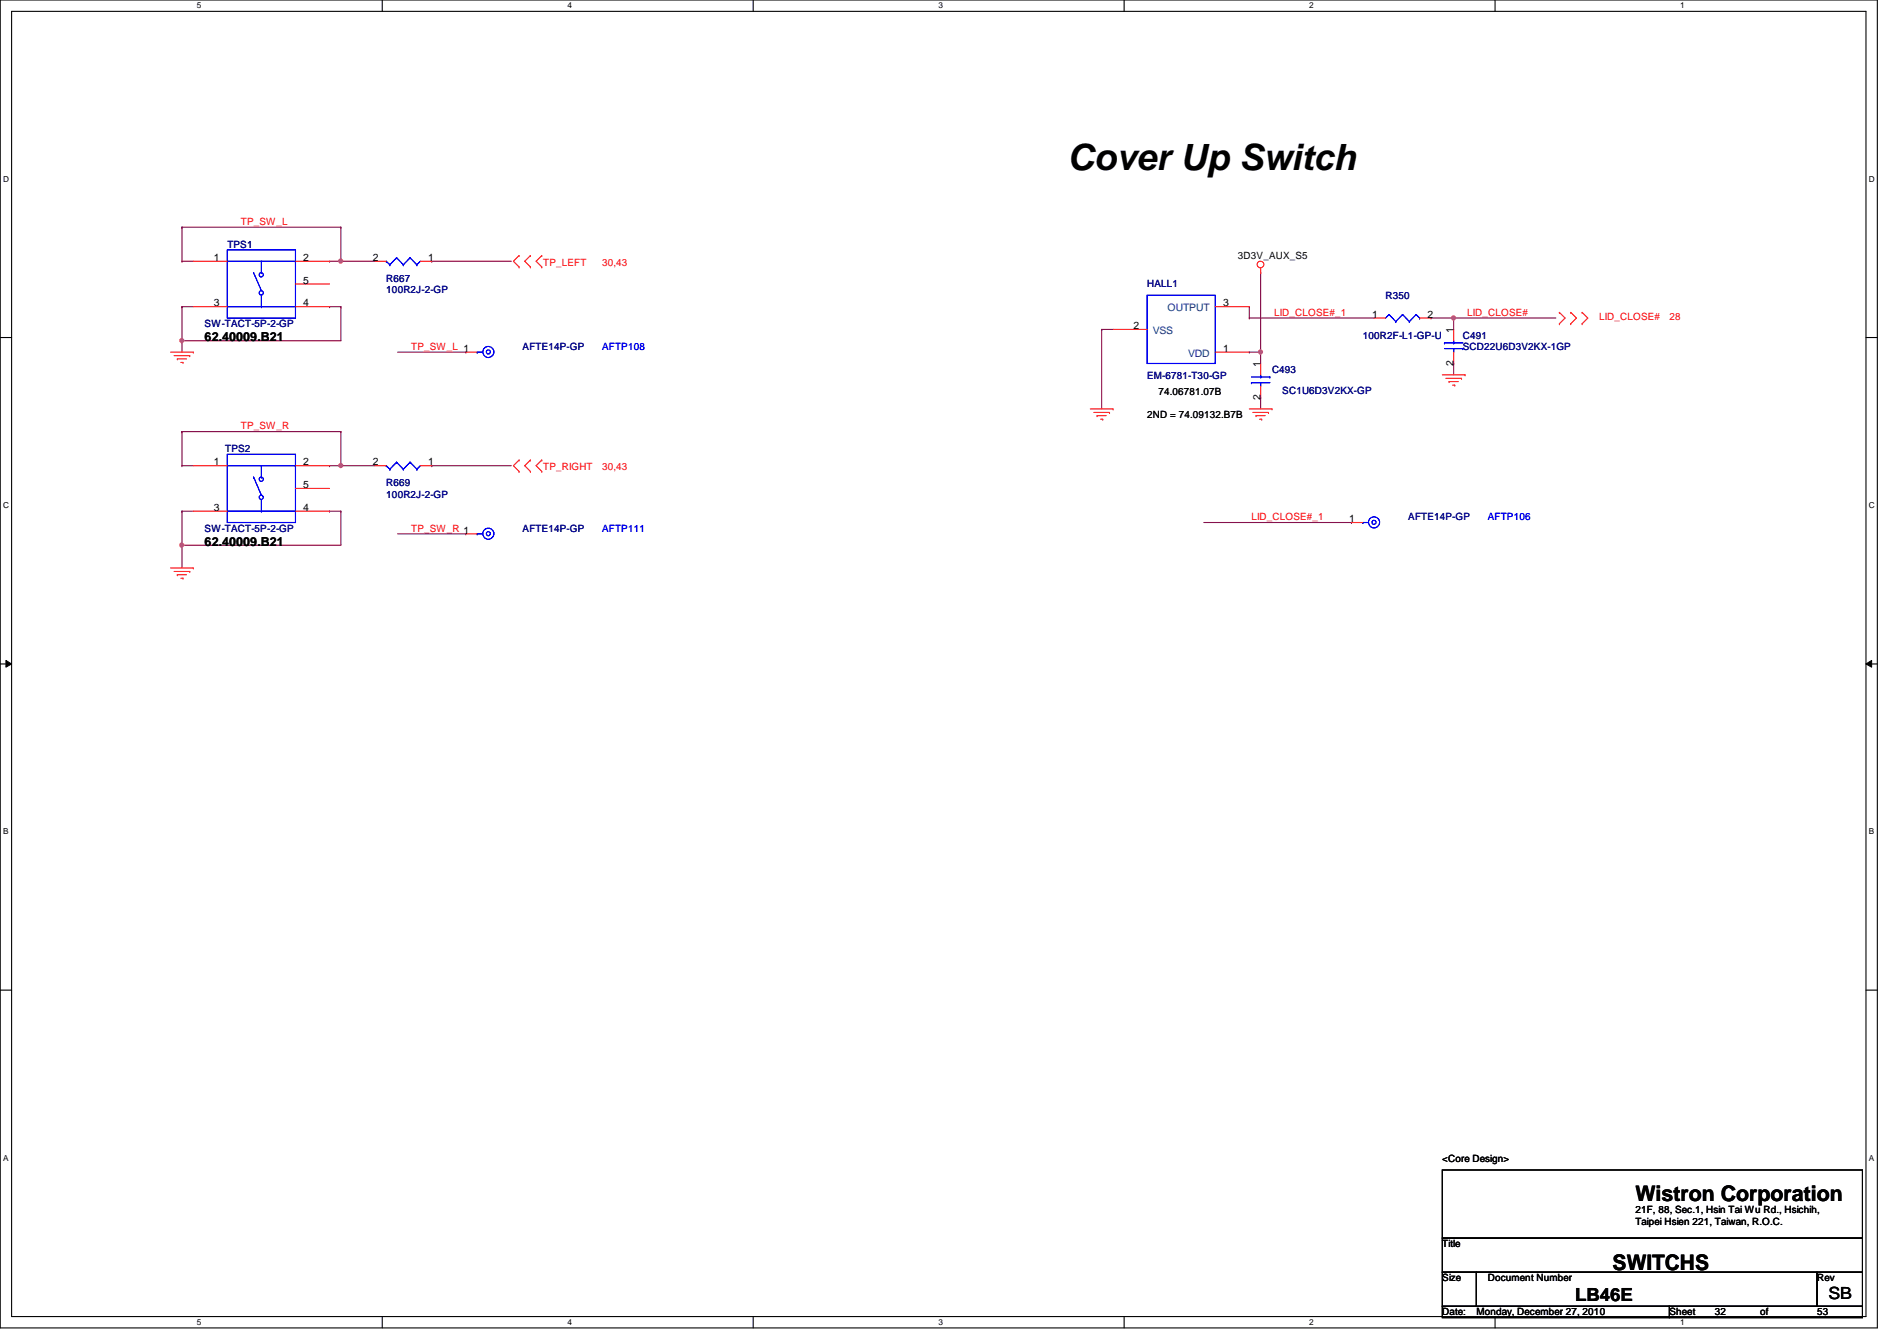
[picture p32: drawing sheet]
<svg xmlns="http://www.w3.org/2000/svg" width="297mm" height="210mm" viewBox="0 0 297 210" stroke-linecap="round" stroke-linejoin="round" font-family="sans-serif">
<defs><g id="words">
<text font-size="5.7" x="167.2" y="26.5">Cover Up Switch</text>
<g font-size="3.3">
<text x="256.1" y="188">Wistron Corporation</text>
<text x="252.5" y="198.7">SWITCHS</text>
</g>
<text font-size="2.8" x="246.6" y="203.7">LB46E</text>
<text font-size="2.6" x="286.3" y="203.3">SB</text>
<g font-size="1.9">
<text x="32" y="53.4">62.40009.B21</text>
<text x="32" y="85.4">62.40009.B21</text>
</g>
<g font-size="1.6" fill="#f00">
<text x="37.7" y="35.2">TP_SW_L</text>
<text x="85" y="41.6">TP_LEFT</text>
<text x="94.3" y="41.6">30,43</text>
<text x="199.5" y="49.4">LID_CLOSE#_1</text>
<text x="229.7" y="49.4">LID_CLOSE#</text>
<text x="250.4" y="50.2">LID_CLOSE#</text>
<text x="261.4" y="50.2">28</text>
<text x="64.4" y="54.8">TP_SW_L 1</text>
<text x="37.7" y="67.2">TP_SW_R</text>
<text x="85" y="73.6">TP_RIGHT</text>
<text x="94.3" y="73.6">30,43</text>
<text x="64.4" y="83.2">TP_SW_R 1</text>
<text x="196" y="81.4">LID_CLOSE#_1</text>
</g>
<g font-size="1.6">
<text x="33.5" y="40.9">1</text>
<text x="47.5" y="40.9">2</text>
<text x="58.4" y="40.9">2</text>
<text x="67.1" y="40.9">1</text>
<text x="193.8" y="40.6">3D3V_AUX_S5</text>
<text x="33.5" y="48">3</text>
<text x="47.5" y="48">4</text>
<text x="47.5" y="44.4">5</text>
<text x="191.5" y="48">3</text>
<text x="177.5" y="51.5">2</text>
<text x="214.8" y="49.7">1</text>
<text x="223.5" y="49.7">2</text>
<text x="227.6" y="52.1" transform="rotate(-90 227.6 52.1)">1</text>
<text x="191.5" y="55.1">1</text>
<text x="197.4" y="57.4" transform="rotate(-90 197.4 57.4)">1</text>
<text x="227.6" y="57.2" transform="rotate(-90 227.6 57.2)">2</text>
<text x="179.6" y="65.4">2ND = 74.09132.B7B</text>
<text x="181.4" y="61.9">74.06781.07B</text>
<text x="197.4" y="62.6" transform="rotate(-90 197.4 62.6)">2</text>
<text x="33.5" y="72.9">1</text>
<text x="47.5" y="72.9">2</text>
<text x="47.5" y="76.4">5</text>
<text x="58.4" y="72.9">2</text>
<text x="67.1" y="72.9">1</text>
<text x="33.5" y="80">3</text>
<text x="47.5" y="80">4</text>
<text x="211.3" y="81.7">1</text>
<text x="225.8" y="181.9">&lt;Core Design&gt;</text>
<text x="256.1" y="189.9">21F, 88, Sec.1, Hsin Tai Wu Rd., Hsichih,</text>
<text x="256.1" y="191.7">Taipei Hsien 221, Taiwan, R.O.C.</text>
<text x="225.8" y="195.2">Title</text>
<text x="225.8" y="200.6">Size</text>
<text x="233" y="200.6">Document Number</text>
<text x="284.5" y="200.6">Rev</text>
<text x="225.8" y="205.9">Date:</text>
<text x="231.2" y="205.9">Monday, December 27, 2010</text>
<text x="261.4" y="205.9">Sheet</text>
<text x="268.5" y="205.9">32</text>
<text x="275.6" y="205.9">of</text>
<text x="284.5" y="205.9">53</text>
</g>
<g font-size="1.6" fill="#000080">
<text x="35.6" y="38.8">TPS1</text>
<text x="60.5" y="44.1">R667</text>
<text x="60.5" y="45.9">100R2J-2-GP</text>
<text x="179.6" y="45">HALL1</text>
<text x="217" y="46.8">R350</text>
<text x="32" y="51.2">SW-TACT-5P-2-GP</text>
<text x="213.4" y="53">100R2F-L1-GP-U</text>
<text x="229.1" y="53">C491</text>
<text x="81.8" y="54.8">AFTE14P-GP</text>
<text x="179.6" y="59.4">EM-6781-T30-GP</text>
<text x="199.2" y="58.3">C493</text>
<text x="229.1" y="54.8">SCD22U6D3V2KX-1GP</text>
<text x="200.8" y="61.7">SC1U6D3V2KX-GP</text>
<text x="35.3" y="70.8">TPS2</text>
<text x="60.5" y="76.1">R669</text>
<text x="60.5" y="77.9">100R2J-2-GP</text>
<text x="32" y="83.2">SW-TACT-5P-2-GP</text>
<text x="81.8" y="83.2">AFTE14P-GP</text>
<text x="220.5" y="81.4">AFTE14P-GP</text>
</g>
<g font-size="1.6" fill="#004080">
<text x="180.5" y="52.3">VSS</text>
<text x="182.8" y="48.7">OUTPUT</text>
<text x="186.1" y="55.8">VDD</text>
</g>
<g font-size="1.6" fill="#00f">
<text x="94.3" y="54.8">AFTP108</text>
<text x="94.3" y="83.2">AFTP111</text>
<text x="233" y="81.4">AFTP106</text>
</g>
<g font-size="1.3">
<text x="30.8" y="1.3">5</text>
<text x="88.9" y="1.3">4</text>
<text x="146.9" y="1.3">3</text>
<text x="205" y="1.3">2</text>
<text x="263.1" y="1.3">1</text>
<text x=".5" y="28.4">D</text>
<text x="292.6" y="28.4">D</text>
<text x=".5" y="79.5">C</text>
<text x="292.6" y="79.5">C</text>
<text x=".5" y="130.6">B</text>
<text x="292.6" y="130.6">B</text>
<text x=".5" y="181.7">A</text>
<text x="292.6" y="181.7">A</text>
<text x="30.8" y="207.4">5</text>
<text x="88.9" y="207.4">4</text>
<text x="146.9" y="207.4">3</text>
<text x="205" y="207.4">2</text>
<text x="263.1" y="207.4">1</text>
</g>
</g></defs>
<path d="M0 0h294v207.9h-294zM1.8 1.8h290.4v204.3h-290.4z" fill="none" stroke="#000" stroke-width=".17"/>
<g fill="#fff">
<path d="M30.8 .2h.7v1.4h-.7z"/>
<path d="M30.8 206.2h.7v1.4h-.7z"/>
</g>
<path d="M59.9 0v1.8M59.9 206.1v1.8" fill="none" stroke="#000" stroke-width=".17"/>
<g fill="#fff">
<path d="M88.9 .2h.6v1.4h-.6z"/>
<path d="M88.9 206.2h.6v1.4h-.6z"/>
</g>
<path d="M117.9 0v1.8M117.9 206.1v1.8" fill="none" stroke="#000" stroke-width=".17"/>
<g fill="#fff">
<path d="M146.9 .2h.7v1.4h-.7z"/>
<path d="M146.9 206.2h.7v1.4h-.7z"/>
</g>
<path d="M176 0v1.8M176 206.1v1.8" fill="none" stroke="#000" stroke-width=".17"/>
<g fill="#fff">
<path d="M205 .2h.7v1.4h-.7z"/>
<path d="M205 206.2h.7v1.4h-.7z"/>
</g>
<path d="M234.1 0v1.8M234.1 206.1v1.8" fill="none" stroke="#000" stroke-width=".17"/>
<g fill="#fff">
<path d="M263.1 .2h.7v1.4h-.7z"/>
<path d="M263.1 206.2h.7v1.4h-.7z"/>
<path d="M.5 27.3h.9v1.4h-.9z"/>
<path d="M292.6 27.3h.9v1.4h-.9z"/>
<path d="M.5 78.4h.9v1.4h-.9z"/>
<path d="M292.6 78.4h.9v1.4h-.9z"/>
</g>
<path d="M0 52.8h1.8M292.2 52.8h1.8" fill="none" stroke="#000" stroke-width=".17"/>
<g fill="#fff">
<path d="M.5 129.5h.8v1.4h-.8z"/>
<path d="M292.6 129.5h.9v1.4h-.9z"/>
</g>
<path d="M0 103.9h1.8M292.2 103.9h1.8" fill="none" stroke="#000" stroke-width=".17"/>
<path d="M.9 103.4l.9 .5-.9 .5zM292.2 103.9l.9-.5v1z" fill="#000"/>
<path d="M.9 103.4l.9 .5-.9 .5zM292.2 103.9l.9-.5v1z" fill="none" stroke="#000" stroke-width=".16"/>
<g fill="#fff">
<path d="M.5 180.5h.8v1.4h-.8z"/>
<path d="M292.6 180.5h.9v1.4h-.9z"/>
</g>
<path d="M0 155h1.8M292.2 155h1.8" fill="none" stroke="#000" stroke-width=".17"/>
<path d="M172.5 51.6h.1M172.5 51.6h1.8M195.6 48h.1M195.6 55.1h.1M195.6 48v1.8M197.4 42.7h.1M197.4 42.7v12.4h-1.8M227.6 49.8h.1M227.6 49.8v1.8" fill="none" stroke="#800040" stroke-width=".17"/>
<circle cx="227.6" cy="49.8" r=".32" fill="#f0f"/>
<circle cx="227.6" cy="49.8" r=".32" fill="none" stroke="#f0f" stroke-width=".17"/>
<path d="M172.5 51.6h.1M172.5 51.6v12.4M197.4 55.1h.1M197.4 55.1v1.8M224.1 49.8h.1M224.1 49.8h19.5M227.6 49.8h.1M227.6 56.9h.1M227.6 56.9v1.8M197.4 62.2h.1M197.4 62.2v1.8" fill="none" stroke="#800040" stroke-width=".17"/>
<circle cx="197.4" cy="55.1" r=".32" fill="#f0f"/>
<circle cx="197.4" cy="55.1" r=".32" fill="none" stroke="#f0f" stroke-width=".17"/>
<path d="M53.4 35.6h.1M53.4 35.6v5.3M67.6 40.9h.1M67.6 40.9h12.4M195.6 49.8h.1M195.6 49.8h19.6" fill="none" stroke="#800040" stroke-width=".17"/>
<circle cx="53.4" cy="40.9" r=".32" fill="#f0f"/>
<circle cx="53.4" cy="40.9" r=".32" fill="none" stroke="#f0f" stroke-width=".17"/>
<g fill="none" stroke="#800040" stroke-width=".17">
<path d="M28.5 35.6h.1M28.5 35.6v5.3M28.5 35.6h24.9M28.5 48h.1M28.5 53.3h.1M28.5 40.9h.1M28.5 40.9h1.8M28.5 48h1.8M28.5 53.3v1.8M51.6 40.9h.1M51.6 48h.1M51.6 40.9h7.1"/>
<path d="M51.6 48h1.8M53.4 48h.1M53.4 40.9h.1M53.4 48v5.3M53.4 67.6h.1M53.4 67.6v5.3M67.6 72.9h.1M67.6 72.9h12.4"/>
</g>
<circle cx="53.4" cy="72.9" r=".32" fill="#f0f"/>
<circle cx="53.4" cy="72.9" r=".32" fill="none" stroke="#f0f" stroke-width=".17"/>
<g fill="none" stroke="#800040" stroke-width=".17">
<path d="M28.5 72.9h.1M28.5 67.6h.1M28.5 72.9h1.8M28.5 67.6v5.3M28.5 67.6h24.9M51.6 72.9h.1M51.6 72.9h7.1M53.4 72.9h.1M28.5 80h.1M28.5 85.3h.1M28.5 80h1.8M28.5 85.3v3.6"/>
<path d="M51.6 80h.1M51.6 80h1.8M53.4 80h.1M53.4 80v5.3h-24.9"/>
</g>
<circle cx="28.5" cy="85.3" r=".32" fill="#f0f"/>
<circle cx="28.5" cy="85.3" r=".32" fill="none" stroke="#f0f" stroke-width=".17"/>
<path d="M28.5 53.3h.1M28.5 53.3h24.9M28.5 80h.1M28.5 80v5.3" fill="none" stroke="#800040" stroke-width=".17"/>
<circle cx="28.5" cy="53.3" r=".32" fill="#f0f"/>
<circle cx="28.5" cy="53.3" r=".32" fill="none" stroke="#f0f" stroke-width=".17"/>
<path d="M28.5 48h.1M28.5 48v5.3M62.3 55.1h10.6M72.9 55.1h.1M62.3 83.6h10.6M72.9 83.6h.1M188.5 81.8h23.1M211.6 81.8h.1" fill="none" stroke="#800040" stroke-width=".17"/>
<g fill="none" stroke="#f00" stroke-width=".17">
<path d="M26.7 55.1h3.6M27.3 55.7h2.4M27.8 56.2h.1M27.8 56.2h1.4M28.3 56.7h.4M28.7 56.7h.1M29.7 55.7h.1M30.3 55.1h.1M30.3 40.9h5.3M30.3 48h5.3M46.3 40.9h5.3M46.3 48h5.3"/>
<path d="M46.3 44.4h5.3M58.7 40.9h1.8M65.8 40.9h1.8M72.9 55.1h1.8M81.3 41.8h.1M81.3 40h.1M81.3 40l-.9 .9 .9 .9M83.1 40h.1M83.1 41.8h.1M83.1 40l-.9 .9 .9 .9M84.8 41.8h.1M84.8 40h.1"/>
<path d="M84.8 40l-.9 .9 .9 .9M174.3 51.6h5.3M190.3 55.1h5.3M190.3 48h5.3M197.4 42.7h.1M197.4 42v.7M197.4 56.9v1.8M215.2 49.8h1.8M222.3 49.8h1.8M225.8 58.7h3.6M226.4 59.2h2.5M226.9 59.7h.1"/>
<path d="M226.9 59.7h1.4M227.6 51.6v1.7M227.6 55.1v1.8M228.9 59.2h.1M229.4 58.7h.1M244.2 50.7h.1M244.2 48.9h.1M244.2 48.9l.9 .9-.9 .9M246 48.9h.1M246 50.7h.1M246 48.9l.8 .9-.8 .9M247.7 50.7h.1"/>
<path d="M247.7 48.9h.1M247.7 48.9l.9 .9-.9 .9M30.3 72.9h5.3M46.3 72.9h5.3M46.3 76.5h5.3M58.7 72.9h1.8M65.8 72.9h1.8M81.3 73.8h.1M81.3 72h.1M81.3 72l-.9 .9 .9 .9M83.1 72h.1M83.1 73.8h.1"/>
<path d="M83.1 72l-.9 .9 .9 .9M84.8 73.8h.1M84.8 72h.1M84.8 72l-.9 .9 .9 .9M170.7 64h3.6M171.3 64.6h2.4M171.8 65.1h.1M171.8 65.1h1.4M172.3 65.6h.4M172.7 65.6h.1M173.7 64.6h.1M174.3 64h.1"/>
<path d="M195.6 64h3.6M196.2 64.6h2.4M196.7 65.1h.1M196.7 65.1h1.4M197.2 65.6h.4M197.4 60.5v1.7M197.6 65.6h.1M198.6 64.6h.1M199.2 64h.1M227.5 60.3h.3M227.8 60.3h.1M26.7 88.9h3.6"/>
<path d="M27.3 89.5h2.4M27.8 90h.1M27.8 90h1.4M28.3 90.5h.4M28.7 90.5h.1M29.7 89.5h.1M30.3 88.9h.1M30.3 80h5.3M46.3 80h5.3M72.9 83.6h1.8M211.6 81.8h1.8"/>
<circle cx="197.4" cy="41.4" r=".52"/>
</g>
<path d="M225.8 183.1h65.8v10.7h-65.8zM225.8 193.8h65.8v5.3h-65.8zM225.8 199.1h5.4v5.4h-5.4zM231.2 199.1h53.3v5.4h-53.3zM284.5 199.1h7.1v5.4h-7.1zM225.8 204.5h35.6v1.7h-35.6zM261.4 204.5h30.2v1.7h-30.2z" fill="none" stroke="#000" stroke-width=".17"/>
<g fill="none" stroke="#00f" stroke-width=".17">
<path d="M35.6 39.1h10.7v10.7h-10.7zM35.6 40.9h10.7M35.6 48h10.7M39.7 42.7h.1M39.7 42.7l1.2 2.8M40.9 42.7h.1M40.9 48h.1M40.9 40.9v1.8M40.9 46.2v1.8M46.3 40.9h.1M46.3 48h.1M60.5 40.9h.1"/>
<path d="M60.5 40.9l.5 .5M61 41.4h.1M62.1 40.3h.1M62.1 40.3l1.1 1.1M62.1 40.3l-1.1 1.1M63.2 41.4h.1M64.2 40.3h.1M64.2 40.3l1.1 1.1M64.2 40.3l-1 1.1M65.3 41.4h.1M65.8 40.9l-.5 .5M74.7 55.1h.1"/>
<path d="M74.7 55.1h.9M179.6 46.2h10.7v10.7h-10.7zM196 59.9h.1M196 59h2.8M196 59.9h2.8M197.4 59h.1M197.4 59.9h.1M197.4 58.7v.3M197.4 59.9v.6M198.8 59h.1M217.5 49.2h.1M217.5 49.2l-.5 .6"/>
<path d="M217.5 49.2l1.1 1.1M218.6 50.3h.1M219.6 49.2h.1M219.6 49.2l-1 1.1M219.6 49.2l1.1 1.1M220.7 50.3h.1M221.7 49.2h.1M221.7 49.2l-1 1.1M221.7 49.2l.6 .6M222.3 49.8h.1M226.2 53.7h.1M226.2 53.7h2.9"/>
<path d="M226.2 54.6h2.9M227.6 53.7h.1M227.6 54.6h.1M227.6 53.3v.4M227.6 54.6v.5M229.1 54.6h.1M35.6 71.1h10.7v10.7h-10.7zM35.6 72.9h10.7M39.7 74.7h.1M39.7 74.7l1.2 2.8M40.9 74.7h.1M40.9 72.9v1.8"/>
<path d="M40.9 78.2v1.8M46.3 72.9h.1M60.5 72.9h.1M60.5 72.9l.5 .5M61 73.4h.1M62.1 72.3h.1M62.1 72.3l1.1 1.1M62.1 72.3l-1.1 1.1M63.2 73.4h.1M64.2 72.3h.1M64.2 72.3l1.1 1.1M64.2 72.3l-1 1.1"/>
<path d="M65.3 73.4h.1M65.8 72.9l-.5 .5M35.6 80h10.7M40.9 80h.1M46.3 80h.1M74.7 83.6h.1M74.7 83.6h.9M213.4 81.8h.1M213.4 81.8h.9"/>
<circle cx="40.9" cy="43" r=".33"/>
<circle cx="40.9" cy="45.8" r=".33"/>
<circle cx="76.5" cy="55.1" r=".32"/>
<circle cx="76.5" cy="55.1" r=".87"/>
<circle cx="40.9" cy="75" r=".33"/>
<circle cx="40.9" cy="77.8" r=".33"/>
<circle cx="76.5" cy="83.5" r=".32"/>
<circle cx="76.5" cy="83.5" r=".87"/>
<circle cx="215.2" cy="81.8" r=".32"/>
<circle cx="215.2" cy="81.8" r=".87"/>
</g>
<circle cx="227.6" cy="49.8" r=".32" fill="#f0f"/>
<circle cx="227.6" cy="49.8" r=".32" fill="none" stroke="#f0f" stroke-width=".17"/>
<circle cx="197.4" cy="55.1" r=".32" fill="#f0f"/>
<circle cx="197.4" cy="55.1" r=".32" fill="none" stroke="#f0f" stroke-width=".17"/>
<circle cx="53.4" cy="40.9" r=".32" fill="#f0f"/>
<circle cx="53.4" cy="40.9" r=".32" fill="none" stroke="#f0f" stroke-width=".17"/>
<circle cx="53.4" cy="72.9" r=".32" fill="#f0f"/>
<circle cx="53.4" cy="72.9" r=".32" fill="none" stroke="#f0f" stroke-width=".17"/>
<circle cx="28.5" cy="85.3" r=".32" fill="#f0f"/>
<circle cx="28.5" cy="85.3" r=".32" fill="none" stroke="#f0f" stroke-width=".17"/>
<circle cx="28.5" cy="53.3" r=".32" fill="#f0f"/>
<circle cx="28.5" cy="53.3" r=".32" fill="none" stroke="#f0f" stroke-width=".17"/>
<use href="#words"/>
</svg>
